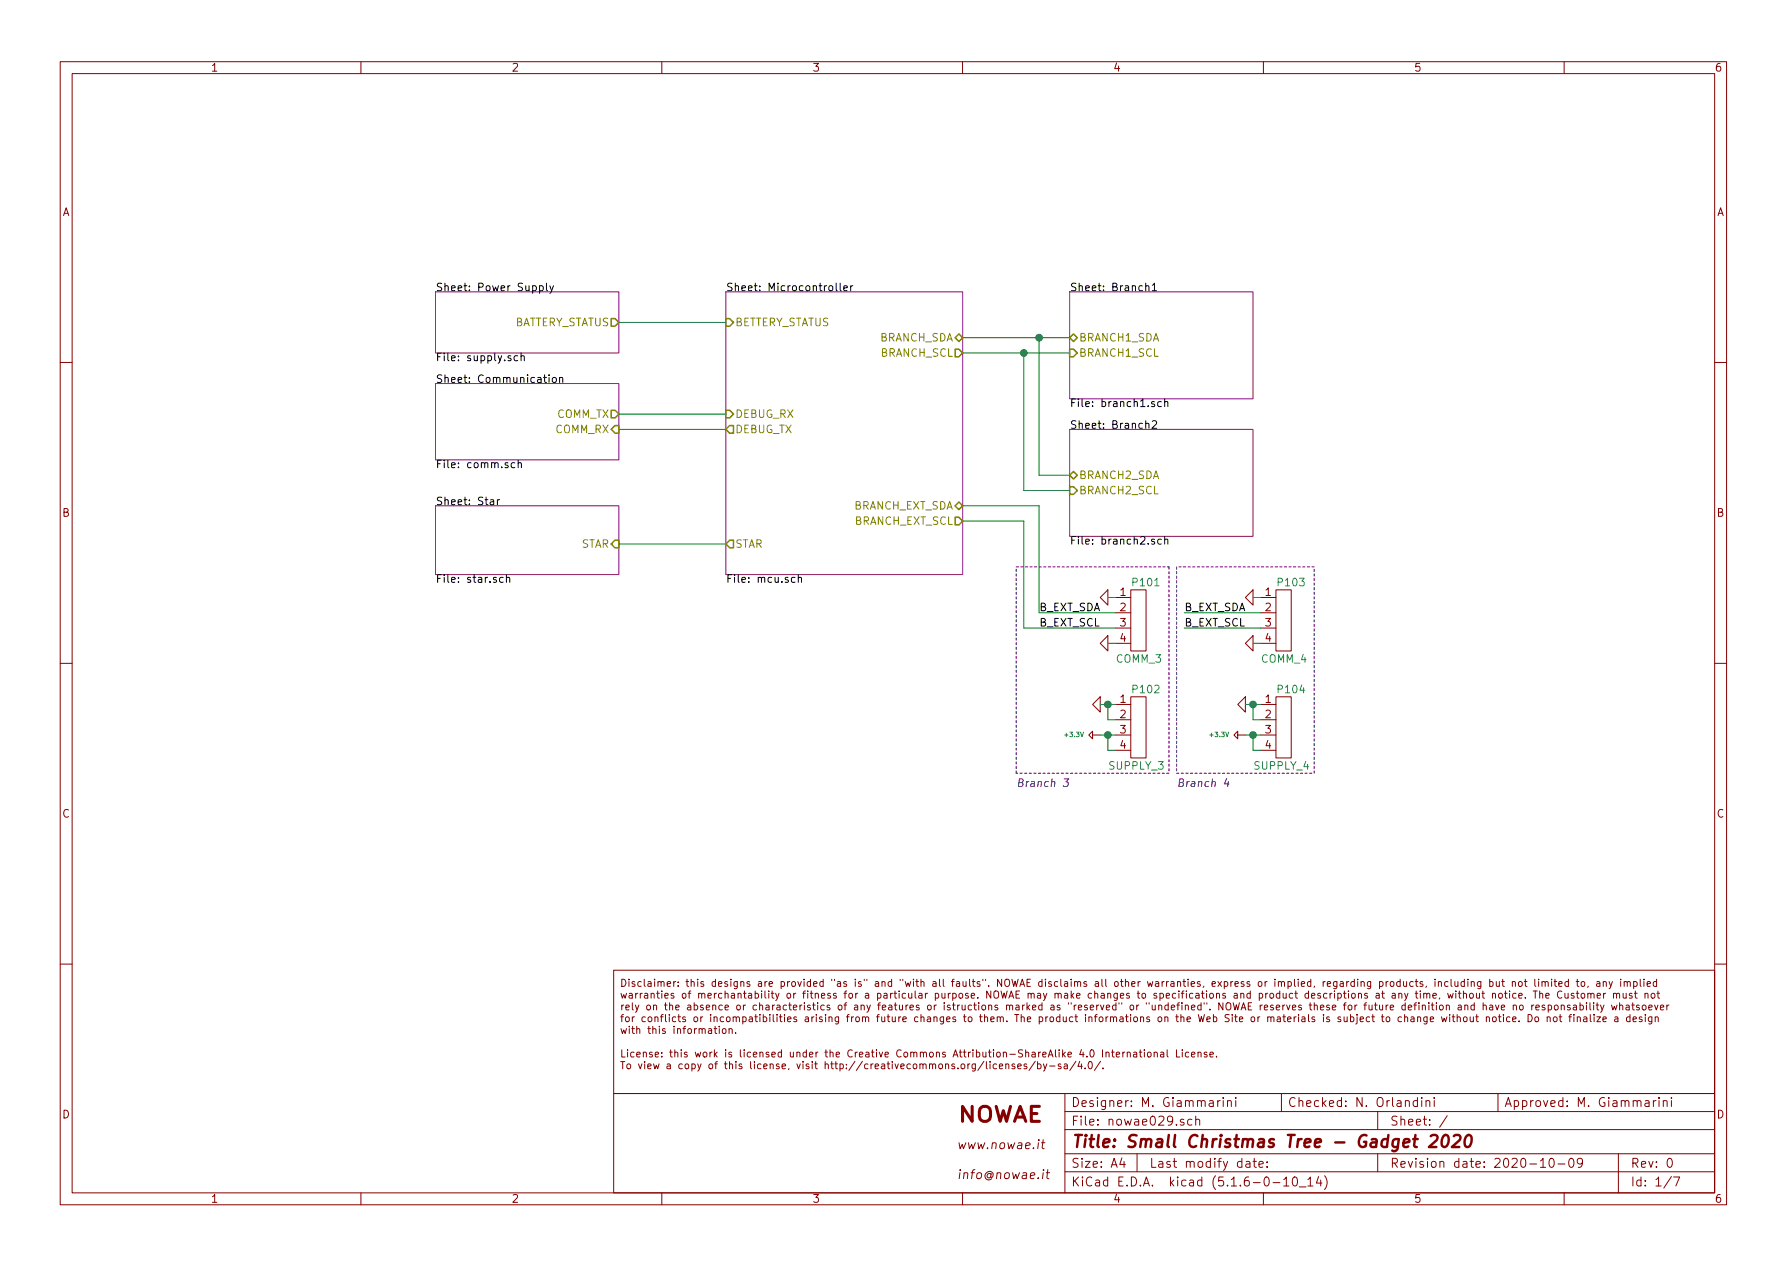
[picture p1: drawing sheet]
<svg xmlns="http://www.w3.org/2000/svg" width="297mm" height="210mm" viewBox="0 0 297 210" stroke-linecap="round" stroke-linejoin="round" font-family="sans-serif">
<defs><g id="words">
<text font-size="3.5" fill="#840000" x="159" y="186.5">NOWAE</text>
<text font-size="2.8" fill="#840000" x="178" y="190.7">Title: Small Christmas Tree - Gadget 2020</text>
<g font-size="2.1" fill="#840000">
<text x="178" y="184">Designer: M. Giammarini</text>
<text x="214" y="184">Checked: N. Orlandini</text>
<text x="250" y="184">Approved: M. Giammarini</text>
<text x="159" y="191">www.nowae.it</text>
<text x="178" y="187.1">File: nowae029.sch</text>
<text x="231" y="187.1">Sheet: /</text>
<text x="159" y="196">info@nowae.it</text>
<text x="178" y="197.2">KiCad E.D.A. kicad (5.1.6-0-10_14)</text>
<text x="178" y="194.1">Size: A4</text>
<text x="191" y="194.1">Last modify date:</text>
<text x="231" y="194.1">Revision date: 2020-10-09</text>
<text x="271" y="194.1">Rev: 0</text>
<text x="271" y="197.2">Id: 1/7</text>
</g>
<g font-size="1.8" fill="#840000">
<text x="35" y="11.9">1</text>
<text x="85" y="11.9">2</text>
<text x="135" y="11.9">3</text>
<text x="185" y="11.9">4</text>
<text x="235" y="11.9">5</text>
<text x="285" y="11.9">6</text>
<text x="10.4" y="35.9">A</text>
<text x="285.4" y="35.9">A</text>
<text x="10.4" y="85.9">B</text>
<text x="285.4" y="85.9">B</text>
<text x="186.2" y="99.1">1</text>
<text x="186.2" y="101.6">2</text>
<text x="210.3" y="99.1">1</text>
<text x="210.3" y="101.6">2</text>
<text x="186.2" y="104.1">3</text>
<text x="186.2" y="106.7">4</text>
<text x="210.3" y="104.1">3</text>
<text x="210.3" y="106.7">4</text>
<text x="186.2" y="116.8">1</text>
<text x="186.2" y="119.4">2</text>
<text x="210.3" y="116.8">1</text>
<text x="210.3" y="119.4">2</text>
<text x="186.2" y="121.9">3</text>
<text x="186.2" y="124.5">4</text>
<text x="210.3" y="121.9">3</text>
<text x="210.3" y="124.5">4</text>
<text x="10.4" y="135.9">C</text>
<text x="285.4" y="135.9">C</text>
<text x="10.4" y="185.9">D</text>
<text x="285.4" y="185.9">D</text>
<text x="35" y="199.9">1</text>
<text x="85" y="199.9">2</text>
<text x="135" y="199.9">3</text>
<text x="185" y="199.9">4</text>
<text x="235" y="199.9">5</text>
<text x="285" y="199.9">6</text>
</g>
<g font-size="1.8">
<text x="72.4" y="48.4">Sheet: Power Supply</text>
<text x="120.6" y="48.4">Sheet: Microcontroller</text>
<text x="177.8" y="48.4">Sheet: Branch1</text>
<text x="72.4" y="60">File: supply.sch</text>
<text x="72.4" y="63.6">Sheet: Communication</text>
<text x="177.8" y="67.7">File: branch1.sch</text>
<text x="177.8" y="71.3">Sheet: Branch2</text>
<text x="72.4" y="77.8">File: comm.sch</text>
<text x="72.4" y="84">Sheet: Star</text>
<text x="177.8" y="90.5">File: branch2.sch</text>
<text x="72.4" y="96.9">File: star.sch</text>
<text x="120.6" y="96.9">File: mcu.sch</text>
<text x="172.7" y="101.6">B_EXT_SDA</text>
<text x="196.8" y="101.6">B_EXT_SDA</text>
<text x="172.7" y="104.1">B_EXT_SCL</text>
<text x="196.8" y="104.1">B_EXT_SCL</text>
</g>
<g font-size="1.8" fill="#848400">
<text x="84.9" y="54.2">BATTERY_STATUS</text>
<text x="122.2" y="54.2">BETTERY_STATUS</text>
<text x="146.1" y="56.8">BRANCH_SDA</text>
<text x="146.3" y="59.3">BRANCH_SCL</text>
<text x="179.3" y="56.8">BRANCH1_SDA</text>
<text x="179.3" y="59.3">BRANCH1_SCL</text>
<text x="92.5" y="69.5">COMM_TX</text>
<text x="122.2" y="69.5">DEBUG_RX</text>
<text x="92.3" y="72">COMM_RX</text>
<text x="122.2" y="72">DEBUG_TX</text>
<text x="179.3" y="79.6">BRANCH2_SDA</text>
<text x="179.3" y="82.2">BRANCH2_SCL</text>
<text x="141.7" y="84.7">BRANCH_EXT_SDA</text>
<text x="141.9" y="87.2">BRANCH_EXT_SCL</text>
<text x="96.5" y="91.1">STAR</text>
<text x="122.2" y="91.1">STAR</text>
</g>
<g font-size="1.8" fill="#008484">
<text x="188.4" y="97.5">P101</text>
<text x="212.5" y="97.5">P103</text>
<text x="185.5" y="110.2">COMM_3</text>
<text x="209.7" y="110.2">COMM_4</text>
<text x="188.4" y="115.2">P102</text>
<text x="212.5" y="115.2">P104</text>
<text x="184.4" y="127.9">SUPPLY_3</text>
<text x="208.5" y="127.9">SUPPLY_4</text>
</g>
<g font-size="1.8" fill="#0000c2">
<text x="168.9" y="130.8">Branch 3</text>
<text x="195.6" y="130.8">Branch 4</text>
</g>
<g font-size="1.1" fill="#008484">
<text x="177.1" y="122.5">+3.3V</text>
<text x="201.2" y="122.5">+3.3V</text>
</g>
</g></defs>
<g fill="none" stroke="#840000" stroke-width=".17">
<path d="M10 10.3h277v189.9h-277zM12 12.2h273v186.1h-273zM60 10.3v1.9M110 10.3v1.9M160 10.3v1.9M210 10.3v1.9M260 10.3v1.9M10 60.2h2M285 60.2h2M184.1 98v2.6l-1.2-1.3zM185.4 99.3h2.6M188 98h2.5v10.2h-2.5z"/>
<path d="M208.3 98v2.6l-1.3-1.3zM209.5 99.3h2.6M212.1 98h2.5v10.2h-2.5zM10 110.3h2M182.9 115.8v2.6l-1.3-1.3zM184.1 105.7v2.5l-1.2-1.3zM185.4 117.1h2.6M185.4 119.6h2.6M185.4 101.8h2.6M185.4 104.4h2.6M185.4 106.9h2.6M188 115.8h2.5v10.2h-2.5z"/>
<path d="M207 115.8v2.6l-1.3-1.3zM208.3 105.7v2.5l-1.3-1.3zM209.5 117.1h2.6M209.5 119.6h2.6M209.5 101.8h2.6M209.5 104.4h2.6M209.5 106.9h2.6M212.1 115.8h2.5v10.2h-2.5zM285 110.3h2M181 122.2l.6-.7v1.3zM181.6 122.2h1.3M185.4 122.2h2.6"/>
<path d="M185.4 124.7h2.6M205.1 122.2l.6-.7v1.3zM205.7 122.2h1.3M209.5 122.2h2.6M209.5 124.7h2.6M10 160.2h2M102 161.3h183v20.5h-183zM103.2 169h.4M103.2 176.4h.7M103.2 165.1l.3 .8 .2-.6 .2 .6 .2-.8M103.2 171l.3 .8 .2-.6 .2 .6 .2-.8M103.4 162.8a.6 .6 0 0 1 .6 .6 .6 .6 0 0 1-.6 .6z"/>
<path d="M103.4 174.5v1.2h.5M103.4 167.1v.8M103.5 176.4v1.2M103.6 168.6l-.2 .2v1M103.7 167.1l-.3 .2M104 167.5l.6-.1-.1-.3h-.3l-.2 .1 .1 .6h.4M104 169.1l.2-.1 .3 .1 .1 .5-.1 .2h-.3l-.2-.2zM104.3 174.5v.1M104.3 176.9l.3-.1 .2 .3v.3l-.2 .2h-.3l-.1-.2v-.3zM104.3 174.9v.8M104.5 162.8v.1M104.5 163.1v.9"/>
<path d="M104.6 165.2h.5v.7M104.6 170.6v.1M104.6 171v.8M105 171h.5M105.1 165.4h-.4l-.2 .2 .2 .3h.4M105.1 166.7v1l.2 .2M105.1 169v.8M105.2 170.6v1l.3 .2M105.4 174.9h-.3l-.3 .2 .1 .5h.5M105.5 169l-.4 .2M105.5 163.2a.26 .26 0 0 0-.3-.1 .26 .26 0 0 0-.1 .3l.5 .3-.2 .3-.3-.1M105.6 167.1l.3 .8"/>
<path d="M105.7 165.1v.8M105.8 171.1l.2-.1h.3v.8M105.8 175.3l.6-.1-.2-.3h-.3l-.1 .6 .2 .2 .3-.1M105.8 170.6v1.2M106 165.1l-.3 .2M106.1 176.8l.3 .8 .3-.8M106.2 167.1l-.4 1-.2 .1M106.4 165.1v.8M106.6 163.2l-.4-.1-.2 .3 .1 .5h.5M106.8 165.1l-.4 .2M106.9 175l.2-.1h.3v.8M106.9 174.9v.8"/>
<path d="M107.1 162.8v1l.2 .2M107.2 165.2h.4l.1 .7M107.2 176.4v.1M107.2 176.8v.8M107.3 169.1l-.4-.1-.2 .2 .1 .6h.5M107.5 167.2l.4-.1 .2 .2-.1 .5-.3 .1-.2-.2zM107.7 165.4h-.4l-.2 .2 .2 .3h.4M107.7 177.2l.5-.1v-.2l-.4-.1-.1 .2v.6h.5M107.7 171h.4M107.7 163.2h.5v.8M107.8 169.1l.3-.1 .3 .2-.2 .6h-.3l-.1-.1zM107.8 170.6v1l.3 .2"/>
<path d="M108.2 163.4l-.5 .1v.2v.2h.5M108.2 165.2l.2-.1 .3 .1v.7M108.2 165.1v.8M108.4 174.9a.26 .26 0 0 0-.3 0 .26 .26 0 0 0-.2 .2l.6 .4-.2 .2-.4-.1M108.5 171.1l.2-.1h.3v.8M108.5 170.6v1.2M108.6 167.2l.1-.1a.27 .27 0 0 1 .4 .1v.7M108.6 176.8l.3 .8 .2-.5 .2 .5 .3-.8M108.6 167.1v.8M108.8 162.8v.1M108.8 163.1v.9M108.9 169.1a.27 .27 0 0 1 .5 .1v.6"/>
<path d="M108.9 169v.8M108.9 175.3l.6-.1-.2-.3h-.3l-.1 .6 .2 .2 .3-.1M109.1 165.1h.5M109.3 164.7v1l.3 .2M109.4 163.3v-.1a.27 .27 0 0 1 .5 .1v.7M109.4 163.1v.9M109.6 170.6v.1M109.6 171v.8M109.8 169h.4M109.9 163.3l.2-.2 .2 .1 .1 .8M110 164.7v.1M110 175.6v.1"/>
<path d="M110 174.9v.2M110 165.1v.8M110.2 168.6l-.3 .2v1M110.4 167.1h.5M110.5 165.5l.6-.1-.1-.2-.3-.1-.2 .2 .1 .6h.4M110.6 171a.26 .26 0 0 0-.3 0 .26 .26 0 0 0-.2 .2l.5 .3-.2 .3-.3-.1M110.6 166.7v1l.3 .2M110.6 168.6v1l.2 .2M110.9 163.5l.6-.1-.1-.2-.3-.1-.2 .2 .1 .6h.4M110.9 176.9l.4-.1 .1 .2v.6M111.3 168.6v.1M111.3 169v.8"/>
<path d="M111.3 167.2l.1-.1a.27 .27 0 0 1 .4 .1v.7M111.3 166.7v1.2M111.3 174.9h.5M111.4 177.1l-.4 .1-.2 .2 .2 .2h.4M111.5 174.5v1l.3 .2M112 165.2a.26 .26 0 0 0-.3-.1 .26 .26 0 0 0-.2 .2l.5 .4-.1 .2h-.4M112 163.1v.9M112 170.6v.1M112 171v.8M112.2 175l.1-.1h.3l.1 .8M112.2 174.5v1.2M112.3 163.1l-.3 .3"/>
<path d="M112.3 167.5l.6-.1-.2-.3h-.2l-.2 .1v.5l.2 .2 .3-.1M112.3 169.1l-.3-.1-.2 .2 .1 .6h.4M112.6 171.1l.4-.1 .1 .1v.7M112.6 171v.8M112.7 169h.4M112.7 163.8v.2M112.7 163.2v.1M112.8 168.6v1l.3 .2M113.2 174.5v.1M113.2 174.9v.8M113.4 176.9l-.3-.1-.3 .3 .2 .5h.4M113.5 165.2l.1-.1 .4 .1v.5l-.1 .2h-.4l-.1-.2z"/>
<path d="M113.5 171h.5M113.9 169.1l-.3-.1-.1 .2v.2l.4 .1v.3h-.4M113.9 177l.2-.2 .3 .2 .1 .4-.1 .2h-.4l-.1-.2zM114 170.6l-.3 .1v1.1M114 163.1h.5M114.2 162.8v1l.3 .2M114.2 174.9h-.3l-.2 .2 .1 .1 .4 .1v.3h-.5M114.3 167.1h.5v.8M114.4 171.1l.2-.1 .3 .1v.4l-.1 .2h-.4l-.1-.2zM114.4 165.1h.4M114.8 164.7l-.2 .2v1M114.8 167.4h-.4l-.2 .2 .2 .3 .4-.1"/>
<path d="M114.9 163.3v-.1a.27 .27 0 0 1 .5 .1v.7M114.9 162.8v1.2M115 176.9l.3-.1 .3 .3-.2 .5h-.4M115 176.8v1.2M115.4 167.1h.3l.3 .2-.2 .5h-.4M115.4 169.1l.3-.1 .3 .2-.2 .6h-.4l-.1-.2zM115.4 166.7v1.2M115.4 171v.8M115.6 174.9l.2 .8 .2-.6 .3 .6 .2-.8M115.8 171l-.4 .2M116 162.8v.1M116 163.1v.9"/>
<path d="M116 176.8l.3 .8M116.1 165.2l.2-.1 .3 .1v.7M116.1 165.1v.8M116.2 171.1l.3-.1 .2 .1v.7M116.2 171v.8M116.5 169v.8M116.5 176.8l-.4 1.1-.1 .1M116.6 165.3l.2-.2 .3 .1 .1 .7M116.7 171.1l.2-.1h.3v.8M116.8 169l-.3 .2M116.9 167.1h-.3l-.2 .1 .1 .2 .4 .1v.3h-.5M116.9 163.2l-.3-.1-.1 .2v.2l.4 .1v.3h-.4"/>
<path d="M116.9 175l.2-.1 .3 .1 .1 .5-.1 .1h-.4l-.1-.1zM117.4 167.5l.6-.1-.1-.3h-.3l-.2 .1v.6h.5M117.7 165.5l.5-.1v-.2l-.4-.1-.1 .2v.6h.5M117.8 171h.4l.1 .8M117.9 177l.2-.2 .3 .2 .1 .4-.1 .2h-.4l-.2-.2zM118 174.9v.8M118.1 168.6v.1M118.1 169v.8M118.3 171.3l-.5 .1-.1 .1 .1 .2h.5M118.4 174.9l-.4 .2M118.5 167.2v-.1a.27 .27 0 0 1 .5 .1v.7M118.5 167.1v.8"/>
<path d="M118.7 169.1a.27 .27 0 0 1 .5 .1v.6M118.7 169v.8M118.7 171h.5M118.7 165.1v.8M118.7 174.5v1.2M118.8 176.8h.5M118.9 170.6v1l.3 .2M118.9 175.2l.3 .5M118.9 163.2l-.3-.1-.2 .3 .1 .5h.4M118.9 162.8v1.2M119.1 165.1l-.4 .2M119.2 174.9l-.5 .4"/>
<path d="M119.3 176.4l-.3 .2v1M119.4 163.5l.6-.1-.2-.3-.3 .1-.1 .6 .2 .2 .3-.1M119.6 170.6v.1M119.6 171v.8M120 165.2l-.3-.1-.3 .2 .2 .6h.4M120.1 167.1h-.4l-.2 .2 .1 .5h.5M120.2 171h.2l.2 .1 .1 .4-.1 .2-.3 .1-.2-.2v-.4zM120.3 169.1l-.4-.1-.2 .2 .1 .6h.5M120.4 176.8h.5M120.5 165.2l.2-.1 .3 .1v.7M120.5 167.5l.6-.1-.1-.3h-.3l-.2 .1 .1 .6h.4M120.5 164.7v1.2"/>
<path d="M120.6 176.4v1.1l.3 .1M120.6 174.5v.1M120.6 174.9v.8M120.8 169.1l.2-.1 .3 .1 .1 .5-.1 .2h-.4l-.1-.2zM120.9 163.2l-.3-.1-.2 .2 .1 .2 .4 .1v.3h-.5M121.2 171.1l.2-.1h.2l.1 .8M121.2 171v.8M121.3 177l.1-.2 .3 .1 .1 .7M121.3 176.4v1.2M121.5 162.8v.1M121.5 163.1v.9M121.6 165.2h.4l.1 .7"/>
<path d="M121.6 174.9h-.3l-.2 .2 .1 .1 .4 .1v.3h-.5M121.9 169.1l.1-.1 .3 .1 .1 .7M121.9 169v.8M122.1 165.4l-.5 .1-.1 .1 .1 .3h.5M122.3 171.6v.2M122.3 176.4v.1M122.3 176.8v.8M122.4 169.2l.2-.2 .2 .1 .1 .7M122.5 167.2l.2-.1 .3 .1 .1 .4-.1 .2h-.4l-.1-.2zM122.6 163.1l-.1 1.1-.5 .1M122.6 163.2l-.4-.1-.2 .3 .1 .5h.5M122.7 165.2l.1-.1 .3 .1 .1 .7"/>
<path d="M122.7 165.1v.8M123.1 174.5v1l.1 .2M123.1 163.3l.4-.2 .1 .2v.7M123.1 163.1v.9M123.3 176.9l-.3-.1-.2 .2 .1 .2 .4 .1v.3h-.5M123.5 169.1l.3-.1 .2 .2-.1 .6h-.4M123.5 169v1.2M123.6 165.1h.4M123.6 167.1v.8M123.7 174.5v.1M123.7 174.9v.8M123.7 164.7v1l.3 .2"/>
<path d="M123.9 167.1l-.3 .2M124.4 165.2h.5v.7M124.6 169.1l.3-.1 .2 .2v.6M124.6 163.2a.26 .26 0 0 0-.3-.1 .26 .26 0 0 0-.1 .3l.5 .3-.2 .3-.3-.1M124.8 174.9h-.4l-.2 .2 .1 .5h.5M124.8 176.4v1.1l.1 .1M124.9 165.4l-.5 .1v.1v.3h.5M125.1 169.3l-.4 .1-.2 .1 .2 .3h.4M125.2 175.3l.6-.1v-.3h-.4l-.2 .2 .1 .5h.5M125.4 176.4v.1M125.4 176.8v.8M125.5 169h.4"/>
<path d="M125.5 165.2l.4-.1 .2 .2-.1 .6h-.5M125.5 164.7v1.2M125.6 168.6v1l.3 .2M125.8 167.1h-.4l-.2 .2 .1 .5h.5M126.1 163.2h.4l.1 .8M126.3 167.2l.1-.1h.3l.1 .8M126.3 166.7v1.2M126.3 168.6v.1M126.3 175l.1-.1a.27 .27 0 0 1 .4 .2v.6M126.3 169v.8M126.3 174.9v.8M126.5 176.9l-.4-.1-.2 .3 .1 .5h.5"/>
<path d="M126.6 163.4l-.4 .1-.2 .2 .2 .3 .4-.1M126.6 164.7v.1M126.6 165.1v.8M126.9 169.1l.3-.1 .3 .2-.2 .6h-.4M126.9 168.6v1.2M126.9 177.2l.6-.1v-.2l-.4-.1-.2 .2 .1 .6h.5M127.2 164.7v1l.1 .2M127.2 163.1v.9M127.3 167.1h.5v.8M127.5 163.1l-.3 .3M127.8 164.7v.1M127.8 174.9h-.3l-.2 .2 .1 .1 .4 .1v.3h-.5"/>
<path d="M127.8 165.1v.8M127.8 163.5l.6-.1-.2-.3h-.2l-.2 .2v.5l.2 .2 .3-.1M127.8 167.4l-.5 .1v.1v.2h.5M128 168.6v.1M128 169v.8M128 177l.1-.1a.27 .27 0 0 1 .4 .1v.6M128 176.8v.8M128.2 165.1h.5M128.3 175.3l.6-.1-.2-.3h-.4v.6l.2 .2 .3-.1M128.3 164.7v1l.4 .2M128.4 167.1v.8M128.5 168.6v1l.2 .2"/>
<path d="M128.8 167.1l-.4 .2M128.9 165.1l.3 .8M129.2 167.1h.4l.1 .8M129.2 168.6v.1M129.2 169v.8M129.5 165.1l-.4 1.1-.2 .1M129.5 176.9l-.3-.1-.2 .2 .1 .2 .4 .1v.3h-.5M129.5 169h.5M129.7 167.4h-.4l-.2 .2 .2 .3 .4-.1M129.7 168.6v1l.3 .2M129.8 163.2l.4-.1 .2 .3-.1 .5h-.5M129.8 163.1v1.2"/>
<path d="M129.9 174.9h-.4l-.2 .2 .1 .5h.5M129.9 174.5v1.2M130 177.2l.6-.1-.1-.2-.3-.1-.2 .2 .1 .6h.4M130.4 168.6v.1M130.4 169v.8M130.7 167.1h-.3l-.2 .2 .1 .5h.4M130.9 165.2l.1-.1 .4 .1v.5l-.1 .2h-.4l-.1-.2zM130.9 169.4l.6-.1-.2-.3-.3 .1-.1 .5 .2 .2h.3M130.9 163.1v.9M131.1 167.1h.4M131.1 177.6l-.1 .2M131.3 163.1l-.4 .3"/>
<path d="M131.3 166.7v1l.2 .2M131.4 174.9v.7l.3 .1 .2-.1M131.6 163.3l.4-.2 .2 .3-.1 .5-.3 .1-.2-.2zM131.9 167.5l.6-.1-.2-.3h-.4v.6l.2 .2 .3-.1M131.9 174.9v.8M131.9 165.1v.8M132.3 165.1l-.4 .2M132.4 169.1l-.3-.1-.2 .2 .1 .2 .4 .1v.3h-.5M132.5 175l.1-.1h.3l.1 .8M132.5 176.8l.2 .8 .3-.8M132.5 174.9v.8M132.6 163.1l.3 .9 .3-.9"/>
<path d="M133 167.1v.8M133.3 167.1l-.3 .2M133.4 165.1h.5M133.5 176.4v.1M133.5 176.8v.8M133.7 162.8v.1M133.7 163.1v.9M133.7 166.7v.1M133.7 167.1v.8M133.9 164.7l-.3 .2v1M133.9 169.1l.3-.1 .2 .2v.6M134 174.9h-.3l-.2 .2 .1 .5h.4"/>
<path d="M134 174.5v1.2M134.3 164.7v.1M134.3 165.1v.8M134.4 169.3l-.4 .1-.2 .1 .2 .3h.4M134.4 176.9a.26 .26 0 0 0-.2-.1 .26 .26 0 0 0-.2 .3l.5 .3-.2 .2h-.3M134.5 175.3l.6-.1v-.3h-.4l-.2 .2 .1 .5h.5M134.7 167.1a.26 .26 0 0 0-.3 0 .26 .26 0 0 0-.2 .2l.5 .3-.2 .3-.3-.1M134.7 165.1h.4M134.7 163.2l-.3-.1-.2 .3 .1 .5h.4M134.7 162.8v1.2M134.8 164.7v1l.3 .2M135 169v.8"/>
<path d="M135 176.4v.1M135 176.8v.8M135.1 167.1h.4M135.2 163.5l.6-.1-.2-.3h-.2l-.2 .2v.5l.2 .2 .3-.1M135.2 166.7v1l.3 .2M135.3 169l-.3 .2M135.4 176.8h.5M135.5 165.2l.2-.1 .3 .1v.7M135.5 165.1v.8M135.6 176.4v1.1l.3 .1M135.6 174.9v.8M135.7 168.6v.1"/>
<path d="M135.7 169v.8M135.9 166.7v.1M135.9 167.1v.8M136 174.9l-.4 .2M136.6 165.5l.5-.1v-.2l-.4-.1-.1 .2v.6h.5M136.7 169.1l-.3-.1-.2 .2 .1 .2 .4 .1v.3h-.5M136.8 163.2l-.3-.1-.2 .3 .1 .5h.4M136.8 162.8v1.2M137 167.1h-.3l-.3 .2 .2 .5h.4M137.1 174.9h.5M137.2 177l.1-.2 .3 .1 .1 .7M137.2 176.4v1.2"/>
<path d="M137.2 168.6v.1M137.2 169v.8M137.3 174.5v1l.3 .2M137.8 169.1a.27 .27 0 0 1 .5 .1v.6M137.8 169v.8M137.9 167.1h-.3l-.1 .1v.2l.4 .1v.3h-.4M138 175l.1-.1h.3l.1 .8M138 174.5v1.2M138 165.2a.26 .26 0 0 0-.3-.1 .26 .26 0 0 0-.1 .2l.5 .4-.2 .2h-.3M138.1 176.8h.4M138.3 176.4v1.1l.2 .1M138.3 162.8v.2"/>
<path d="M138.7 162.8v.2M138.8 176.8h.4M138.9 176.4v1.1l.3 .1M139 165.2l-.3-.1-.2 .2 .1 .1 .4 .2v.3h-.5M139 175.3l.5-.1-.1-.3h-.4v.6l.2 .2 .3-.1M139.2 163.2h.5v.8M139.4 167.2l.1-.1 .4 .1 .1 .4-.1 .2h-.5l-.1-.2zM139.4 169v1l-.2 .2-.3-.1M139.4 169.1l-.4-.1-.2 .2 .1 .6h.5M139.6 176.9l.4-.1 .2 .3-.1 .5h-.5M139.6 176.8v1.2M139.7 163.4l-.4 .1-.1 .2 .1 .3 .4-.1"/>
<path d="M140.3 165.1h.4M140.3 167.1h.4M140.7 163.2l-.3-.1-.2 .2 .1 .2 .4 .1v.3h-.5M140.7 177.5v.1M140.7 176.9v.1M140.7 169h.4M140.7 164.7l-.2 .2v1M140.7 166.7l-.2 .1v1.1M141.1 165.2l.2-.1 .4 .1v.5l-.1 .2h-.4l-.1-.2zM141.1 168.6l-.2 .2v1M141.6 169v.8M141.7 174.6a.57 .57 0 0 0-.8 .4 .57 .57 0 0 0 .5 .7l.3-.1"/>
<path d="M141.9 169l-.3 .2M142.1 167.1h.4l.1 .8M142.1 176.4l-1 1.5M142.2 162.8v.1M142.2 163.1v.9M142.2 174.9v.8M142.2 165.1v.8M142.3 169.1l.2-.1 .3 .1v.5l-.1 .2h-.4l-.1-.2zM142.5 174.9l-.3 .2M142.6 165.1l-.4 .2M142.6 167.4h-.4l-.2 .2 .2 .3 .4-.1M142.8 175.3l.6-.1-.1-.3h-.4l-.1 .6 .2 .2 .4-.1"/>
<path d="M143.1 163.2l-.3-.1-.1 .2v.2l.4 .1v.3h-.4M143.1 167.2l.2-.1h.3l.1 .8M143.1 167.1v.8M143.4 169.1l.1-.1 .3 .1 .1 .7M143.4 169v.8M143.4 176.4l-1.1 1.5M143.7 162.8v.2M143.9 165.2l.3-.1 .2 .2v.6M143.9 169.2l.1-.2 .3 .1 .1 .7M143.9 174.9h.5v.8M144.1 162.8v.2M144.1 167.1l.3 .8"/>
<path d="M144.3 176.9l-.4-.1-.2 .3 .1 .5h.5M144.4 165.4h-.4l-.2 .2 .2 .3h.4M144.4 175.2h-.4l-.1 .2 .1 .3 .4-.1M144.7 167.1l-.4 1-.2 .1M144.8 176.8v.8M144.9 174.9h.4M145 174.5v1l.3 .2M145.1 176.8l-.3 .3M145.5 177.2l.5-.1-.1-.3-.4 .1v.6l.1 .1h.4M145.5 163.2l.4-.1 .1 .2v.7M145.7 174.5v.1M145.7 169h.5"/>
<path d="M145.7 174.9v.8M145.9 165.2l.3-.1 .2 .2-.1 .6h-.4M145.9 165.1v1.2M145.9 167.1h.4M146 163.4l-.4 .1-.1 .2 .1 .3 .4-.1M146.2 168.6l-.3 .2v1M146.2 174.9l.2 .8 .3-.8M146.3 166.7l-.3 .1v1.1M146.6 169v.8h.3l.2-.1M146.6 176.9h.4l.1 .7M146.6 163.3l.1-.1a.27 .27 0 0 1 .4 .1v.7M146.6 163.1v.9"/>
<path d="M146.7 167.5l.5-.1-.1-.3h-.4v.6l.1 .2 .4-.1M146.9 165.2h.5v.7M147.1 177.1l-.4 .1-.2 .2 .2 .2h.4M147.1 169v.8M147.1 175.3l.6-.1-.2-.3h-.3l-.1 .6 .2 .2 .3-.1M147.4 165.4l-.5 .1v.1v.3h.5M147.4 169h.5M147.4 176.8h.5M147.6 168.6v1l.3 .2M147.6 176.4v1.1l.3 .1M147.8 167.1h.4l.1 .8M148 165.1v.8"/>
<path d="M148.2 163.2l-.3-.1-.3 .3 .2 .5h.4M148.2 162.8v1.2M148.3 167.4h-.4l-.2 .2 .2 .3 .4-.1M148.3 169l.1 .8h.2l.2-.1M148.3 176.4v.1M148.3 176.8v.8M148.4 165.1l-.4 .2M148.6 165.1h.4M148.6 167.1h.5M148.8 164.7v1l.2 .2M148.8 176.8l.2 .8 .3-.8M148.8 166.7v1l.3 .2"/>
<path d="M148.8 169v.8M149.4 169v.8M149.5 164.7v.1M149.5 165.1v.8M149.5 167.1l.1 .7 .2 .1 .2-.2M149.6 162.8v.2M149.7 169l-.3 .2M149.7 177.2l.6-.1-.2-.3-.3 .1-.1 .6 .2 .1h.3M149.8 174.6a.57 .57 0 0 0-.8 .4 .57 .57 0 0 0 .6 .7l.2-.1M150 167.1v.8M150.1 169.4l.5-.1v-.2l-.4-.1-.1 .2v.6h.5M150.1 162.8v.2"/>
<path d="M150.3 175l.2-.1 .3 .1 .1 .5-.2 .1-.2 .1-.2-.1zM150.5 163.1l.2 .9 .2-.6 .3 .6 .2-.9M150.5 165.2l-.3-.1-.2 .2 .1 .6h.4M150.6 167.1v.8M150.9 167.1l-.3 .2M151 165.1l.1 .8h.3l.2-.1M151.3 167.5l.5-.1v-.3h-.4l-.1 .1v.6h.5M151.3 176.9l-.3-.1-.3 .3 .2 .5h.4M151.4 175v-.1a.27 .27 0 0 1 .5 .2v.6M151.4 174.9v.8M151.6 165.1v.8M151.8 162.8v.1"/>
<path d="M151.8 177l.2-.2 .3 .2 .1 .4-.1 .2h-.4l-.1-.2zM151.8 163.1v.9M151.9 175.1a.27 .27 0 0 1 .2-.2 .27 .27 0 0 1 .3 .2v.6M152.1 164.7v1l.2 .2M152.2 163.1h.5M152.4 162.8v1l.3 .2M152.6 169.1l-.4-.1-.2 .2 .1 .6h.5M152.8 165.2h.4l.1 .7M152.8 167.1h-.3l-.2 .1v.2l.5 .1v.3h-.5M152.9 177l.2-.2 .3 .1v.7M152.9 176.8v.8M153 175l.3-.1 .2 .2v.6"/>
<path d="M153 174.9v.8M153.1 163.3v-.1a.27 .27 0 0 1 .5 .1v.7M153.1 169.1a.27 .27 0 0 1 .5 .1v.6M153.1 162.8v1.2M153.1 168.6v1.2M153.3 165.4h-.4l-.2 .2 .2 .3h.4M153.4 177l.2-.2 .3 .1v.7M153.5 175.1l.1-.2h.3l.1 .8M153.8 165.1v.8M154.2 165.1l-.4 .2M154.2 169.1l.3-.1 .2 .2v.6M154.2 167.2l.2-.1 .3 .1 .1 .4-.1 .2h-.4l-.1-.2z"/>
<path d="M154.5 177l.1-.1a.27 .27 0 0 1 .4 .1v.6M154.5 176.8v.8M154.6 175l.3-.1 .2 .2-.1 .5h-.4l-.1-.1zM154.7 169.3l-.4 .1-.2 .1 .2 .3h.4M155 177l.2-.2 .3 .1v.7M155.1 163.2l.3-.1 .2 .2v.7M155.2 169.1l.2-.1 .3 .1 .1 .7M155.2 169v.8M155.3 167.1v.8M155.5 165.2l.3-.1 .2 .2-.1 .6h-.4M155.5 165.1v1.2M155.6 163.4l-.4 .1-.2 .2 .2 .3 .4-.1"/>
<path d="M155.7 167.1l-.4 .2M155.7 175l.1-.1h.3l.1 .8M155.7 174.9v.8M156.1 177l.2-.2 .3 .2 .1 .4-.1 .2h-.4l-.2-.2zM156.2 162.8v1l.1 .2M156.6 165.1v.8h.3l.2-.1M156.8 162.8v1l.1 .2M156.8 169v1.1h-.5M156.8 169.1l-.3-.1-.2 .2 .1 .6h.4M156.9 166.7v.1M156.9 167.1v.8M157.1 165.1v.8"/>
<path d="M157.1 174.9a.26 .26 0 0 0-.3 0 .26 .26 0 0 0-.1 .2l.5 .4-.2 .2-.3-.1M157.2 177l.2-.2 .2 .1 .1 .7M157.2 176.8v.8M157.4 169.4l.5-.1-.1-.3-.4 .1v.5l.1 .2h.4M157.6 165.1v.8M157.9 167.1h-.3l-.1 .1v.2l.4 .1v.3h-.4M158 165.1l-.4 .2M158.1 163.1h.5M158.3 167.1h.5M158.4 165.2l.3-.1 .3 .2-.2 .6h-.4M158.4 165.1v1.2M158.4 175.7l.4-1.2 .4 1.2"/>
<path d="M158.5 166.7v1l.3 .2M158.5 175.3h.6M158.6 162.8l-.3 .1v1.1M158.6 176.9l-.2-.1-.2 .2 .1 .2 .3 .1v.3h-.4M158.8 169.1l-.3-.1-.1 .2v.2l.4 .1v.3h-.4M159 163.2h.5v.8M159.2 167.1v.8M159.2 177.5v.1M159.5 174.9h.4M159.5 163.4l-.4 .1-.1 .2 .1 .3 .4-.1M159.5 165.2l.3-.1 .2 .1v.5l-.1 .2h-.3l-.2-.2v-.4zM159.5 167.1l-.3 .2"/>
<path d="M159.6 174.5v1l.3 .2M159.8 177l.3-.2 .3 .3-.2 .5h-.4l-.1-.2zM159.9 167.1l.1 .7 .2 .1 .2-.2M160.1 163.1v.8l.3 .1 .2-.2M160.1 169h.5M160.1 174.9h.5M160.3 168.6v1l.3 .2M160.3 174.5v1l.3 .2M160.4 167.1v.8M160.6 163.1v.9M160.9 176.8v.8M160.9 165.2a.26 .26 0 0 0-.2-.1 .26 .26 0 0 0-.2 .2l.5 .4-.2 .2h-.3"/>
<path d="M161 169.1l.3-.1 .3 .2-.2 .6h-.4l-.1-.2zM161 174.9v.8M161.2 162.8v1l.1 .2M161.2 176.8l-.3 .3M161.3 174.9l-.3 .2M161.4 165.5l.6-.1-.2-.3-.3 .1-.1 .5 .2 .2h.4M161.5 167.1h-.3l-.3 .2 .1 .5h.5M161.6 163.1h.5M161.7 174.5v.1M161.7 174.9v.8M161.8 162.8v1l.3 .2M161.8 167.1h.5"/>
<path d="M162 166.7v1l.3 .2M162.1 176.8v1.1l-.5 .1M162.1 176.9l-.3-.1-.2 .3 .1 .5h.4M162.3 174.9h.3l.3 .2-.1 .5h-.5M162.3 174.5v1.2M162.5 165.8v.1M162.7 166.7v.1M162.7 167.1v.8M162.8 169h.5M162.9 163.2l-.3-.1-.2 .2 .1 .2 .4 .1v.3h-.5M163 168.6v1l.3 .2M163.3 167.2l.1-.1 .4 .1v.4l-.1 .2h-.4l-.1-.2z"/>
<path d="M163.4 174.9v.7l.3 .1 .2-.1M163.4 162.8v.2M163.6 176.4l-1.1 1.5M163.7 169.1l.1-.1 .3 .1 .1 .7M163.7 168.6v1.2M163.8 162.8v.2M163.9 174.9v.8M164 176.4v1.1l.1 .1M164.3 174.9h.4M164.3 163.8v.2M164.3 167.2l.2-.1h.3v.8M164.3 167.1v.8"/>
<path d="M164.5 174.5v1l.2 .2M164.6 176.4v.1M164.6 176.8v.8M164.7 164.7v1.2l-.7-1.2v1.2M164.7 169.4l.6-.1-.1-.2-.4-.1-.1 .2v.6h.5M165.2 174.5v.1M165.2 174.9v.8M165.3 164.9l.2-.2a.4 .4 0 0 1 .5 .4v.4a.4 .4 0 0 1-.3 .4 .4 .4 0 0 1-.4-.2zM165.7 176.9l-.4-.1-.2 .3 .1 .5h.5M165.7 175l.2-.1 .3 .1 .1 .5-.1 .1h-.4l-.1-.1zM165.8 169.1l.1-.1 .3 .1 .1 .7M165.8 169v.8"/>
<path d="M165.8 167.1h-.3l-.1 .1v.2l.4 .1v.3h-.4M166.1 177.2l.6-.1-.1-.2-.3-.1-.2 .2 .1 .6h.4M166.3 169.2l.1-.2 .3 .1 .1 .7M166.4 164.7l.3 1.2 .2-.9 .2 .9 .3-1.2M166.5 162.8v1.2l-.7-1.2v1.2M166.8 175l.2-.1h.2l.1 .8M166.8 174.9v.8M167.1 162.9l.2-.1h.3a.77 .77 0 0 1-.1 1.2l-.3-.1a.9 .9 0 0 1-.1-1zM167.2 177l.2-.2 .2 .1 .1 .7M167.2 176.8v.8M167.3 167.2l.3-.1 .2 .1v.7M167.3 167.1v.8"/>
<path d="M167.4 169.7v.1M167.7 165.9l.4-1.2 .4 1.2M167.8 167.2l.2-.1h.3v.8M167.8 165.6h.6M167.9 175.2h.9M168.2 162.8l.3 1.2 .2-.9 .2 .9 .3-1.2M168.7 176.9l-.3-.1-.2 .2 .1 .2 .4 .1v.3h-.5M168.7 168.6h.6M168.9 167.1h.4l.1 .8M168.9 165.3h.4M169 168.6v1.2M169.2 177.2l.5-.1v-.2l-.4-.1-.1 .2v.6h.5"/>
<path d="M169.4 167.4l-.5 .1-.1 .1 .1 .2h.5M169.5 164.7h-.6v1.2h.6M169.5 164l.4-1.2 .4 1.2M169.6 163.6h.6M169.7 169.1h.1a.27 .27 0 0 1 .5 .1v.6M169.7 168.6v1.2M170 174.5h-.5l-.2 .1v.3l.6 .3 .1 .3-.3 .2-.4-.1M170 167.1v.8M170.3 167.1l-.3 .2M170.5 175v-.1a.27 .27 0 0 1 .5 .2v.6M170.5 174.5v1.2M170.7 176.9l-.3-.1-.2 .2 .1 .2 .4 .1v.3h-.5"/>
<path d="M170.7 163.3h.4M170.7 166.7v1.2M170.8 169.4l.5-.1-.1-.3-.4 .1v.5l.1 .2h.4M170.8 167.4l.4 .5M170.9 165.2l.3-.1 .2 .2v.6M170.9 165.1v.8M171.2 167.1l-.5 .4M171.3 162.8h-.6v1.2h.6M171.4 165.3l.2-.2 .3 .1v.7M171.6 174.9h.3l.2 .2v.6M171.6 167.5l.6-.1-.1-.3h-.3l-.2 .1 .1 .6h.4M172.1 175.2h-.4l-.2 .2 .2 .3 .4-.1"/>
<path d="M172.1 176.4l-1.1 1.5M172.5 165.2h.4l.1 .7M172.5 176.9l.3-.1 .3 .3-.2 .5h-.4M172.5 176.4v1.2M172.6 174.9v.8M172.7 169.1l.4-.1 .2 .2-.1 .6h-.5M172.7 169v1.2M173 165.4l-.5 .1-.1 .1 .1 .3h.5M173 174.9l-.4 .2M173.2 163.2l-.3-.1-.3 .3 .1 .5h.5M173.2 167.1h-.3l-.3 .2 .1 .5h.5M173.2 162.8v1.2"/>
<path d="M173.2 166.7v1.2M173.3 175.3l.6-.1-.1-.3h-.3l-.2 .2 .1 .5h.4M173.4 165.1l.3 .8M173.4 176.8l.3 .8M173.8 162.8v.1M173.8 163.1v.9M173.8 169v.8M174 165.1l-.4 1.1-.2 .1M174 176.8l-.4 1.1-.2 .1M174.2 169l-.4 .2M174.2 175.7l.4-1.2 .4 1.2M174.3 175.3h.6"/>
<path d="M174.5 177.2h.9M174.6 169.1l.2-.1 .3 .1v.5l-.1 .2h-.4l-.1-.2zM174.7 167.1h.3l.2 .1v.7M174.8 163.2a.26 .26 0 0 0-.3-.1 .26 .26 0 0 0-.2 .3l.5 .3-.2 .3-.3-.1M175.2 167.4h-.4l-.2 .2 .2 .3 .4-.1M175.4 165.2l.1-.1 .3 .1 .1 .7M175.4 165.1v.8M175.4 174.5v1l.2 .2M175.8 163.2l-.3-.1-.2 .3 .1 .5h.4M175.9 165.3l.1-.2 .3 .1 .1 .7M176 174.5v.1M176 174.9v.8"/>
<path d="M176.2 167.1a.26 .26 0 0 0-.3 0 .26 .26 0 0 0-.2 .2l.5 .3-.2 .3-.3-.1M176.2 169.1l-.4-.1-.2 .2 .1 .6h.5M176.2 168.6v1.2M176.3 162.8v1l.2 .2M176.3 176.9l-.3-.1-.1 .2v.2l.4 .1v.3h-.4M176.6 174.5v1.2M176.7 169l.1 .8h.3l.1-.1M176.7 175.2l.4 .5M176.9 176.9h.5v.7M177 163.2h.4l.1 .8M177 165.2h.4l.1 .7M177.1 174.9l-.5 .4"/>
<path d="M177.2 169v.8M177.4 177.1l-.4 .1-.1 .2 .1 .2h.4M177.5 163.4l-.5 .1-.1 .2 .1 .2h.5M177.5 165.4l-.5 .1-.1 .1 .1 .3h.5M177.5 175.3l.6-.1v-.3h-.4l-.2 .2 .1 .5h.5M177.6 166.7v.2M178.1 162.8v.1M178.1 163.1v.9M178.1 164.7v1.2M178.1 166.7v.2M178.2 165.4l.3 .5M178.3 169.1l-.3-.1-.3 .2 .2 .6h.4"/>
<path d="M178.5 165.1l-.4 .5M178.6 167.1v.8M178.6 163.3l.1-.1a.27 .27 0 0 1 .4 .1v.7M178.6 163.1v.9M178.7 169h.4M178.8 168.6v1l.3 .2M178.8 176.4l-1 1.5M178.9 167.1l-.3 .2M178.9 165.5l.6-.1v-.2l-.4-.1-.2 .2 .1 .6h.5M179.1 163.3l.2-.2 .3 .1v.8M179.2 167.5l.6-.1v-.3h-.4l-.2 .1 .1 .6h.5M179.5 176.4l-.3 .8h.7"/>
<path d="M179.8 174.4l-.3 .9h.7M179.8 176.8v.8M180 174.9v.8M180.4 177.5v.1M180.4 168.6v.1M180.4 169v.8M180.6 163.2l-.3-.1-.2 .2 .1 .2 .4 .1v.3h-.5M180.7 175.6v.1M180.7 167.1a.26 .26 0 0 0-.3 0 .26 .26 0 0 0-.1 .2l.5 .3-.2 .3-.3-.1M181 169.1h.1a.27 .27 0 0 1 .4 .1v.6M181 176.5l.2-.1a.66 .66 0 0 1 .2 1.2h-.1a.66 .66 0 0 1-.3-1.1zM181 169v.8"/>
<path d="M181.2 167.5l.6-.1-.2-.3h-.3l-.1 .6 .2 .2 .3-.1M181.3 174.6l.2-.1a.63 .63 0 0 1 .4 .6 .63 .63 0 0 1-.4 .6l-.2-.1-.1-.4zM181.5 165.2l-.4-.1-.2 .2 .1 .6h.5M181.9 169h.5M182 165.2a.27 .27 0 0 1 .5 .1v.6M182 164.7v1.2M182.1 163.2l.3-.1 .2 .2v.7M182.3 167.1v.8M182.4 168.6l-.3 .2v1M182.6 163.4l-.4 .1-.2 .2 .2 .3 .4-.1M182.7 167.1l-.4 .2M182.8 169.1l.3-.1 .2 .2-.1 .6h-.3l-.1-.1z"/>
<path d="M182.9 167.1l.3 .8 .3-.8M182.9 176.4l-1 1.5M183.1 165.2l.3-.1 .2 .2v.6M183.2 162.8v1l.1 .2M183.3 174.5v1.2M183.3 177.5v.1M183.6 165.4h-.4l-.2 .2 .2 .3h.4M183.8 162.8v1l.1 .2M183.8 175l.1-.1a.27 .27 0 0 1 .5 .2v.6M183.8 169v.8M183.8 174.9v.8M183.9 167.5l.6-.1-.2-.3h-.4v.6l.2 .2 .3-.1"/>
<path d="M184.1 165.2h.1a.27 .27 0 0 1 .4 .1v.6M184.1 165.1v.8M184.2 169l-.4 .2M184.6 169.1a.27 .27 0 0 1 .5 .1v.6M184.6 169v.8M184.8 174.9h.4M184.9 174.5v1l.3 .2M185.1 169.2l.2-.2 .2 .1 .1 .7M185.3 163.3l.2-.2 .3 .2 .1 .4-.1 .2h-.4l-.1-.2zM185.5 167.1h-.4l-.2 .2 .1 .5h.5M185.5 166.7v1.2M185.5 175.3l.6-.1-.1-.3h-.4l-.1 .6 .2 .2 .4-.1"/>
<path d="M185.7 165.1v1l-.2 .2-.3-.1M185.7 165.2l-.3-.1-.3 .2 .2 .6h.4M186 166.7v.2M186.2 169.1h.4l.1 .7M186.2 165.5l.6-.1-.2-.3-.3 .1-.1 .5 .2 .2h.3M186.2 163.1h.5M186.4 162.8v1l.3 .2M186.5 166.7v.2M186.6 174.9v.8M186.7 169.3l-.4 .1-.2 .1 .2 .3h.4M187 174.9l-.4 .2M187.1 163.3l.1-.2 .3 .1 .1 .8"/>
<path d="M187.1 162.8v1.2M187.1 169h.4M187.2 168.6v1l.3 .2M187.4 175l.1-.1h.3l.1 .8M187.4 174.9v.8M187.7 165.2l-.3-.1-.2 .2 .1 .1 .4 .2v.3h-.5M187.9 167.2l.1-.1 .4 .1v.4l-.1 .2h-.4l-.1-.2zM187.9 168.6v.1M187.9 169v.8M188.1 163.5l.6-.1-.1-.2-.3-.1-.2 .2 .1 .6h.4M188.4 174.9h.5l.1 .8M188.5 169.1l.2-.1 .3 .1 .1 .5-.1 .2h-.3l-.2-.1z"/>
<path d="M189 175.2l-.6 .1v.1v.2h.6M189 167.1v.8M189 165.1h.5M189.2 164.7v1l.3 .2M189.2 163.1v.9M189.3 167.1l-.3 .2M189.4 174.9h.4M189.5 163.1l-.3 .3M189.5 174.5v1l.3 .2M189.6 169.1a.27 .27 0 0 1 .5 .1v.6M189.6 169v.8M189.9 165.2l.3-.1 .2 .1v.5l-.1 .2h-.3l-.1-.1-.1-.5z"/>
<path d="M190.2 174.5v.1M190.2 174.9v.8M190.6 166.7v.2M190.7 163.1l.3 .9 .2-.6 .2 .6 .2-.9M190.8 175l.2-.1 .3 .1v.5l-.1 .1h-.4l-.1-.1zM191 166.7v.2M191.1 169.1l-.3-.1-.2 .2 .1 .2 .4 .1v.3h-.5M191.5 167.1l.1 .7 .2 .1 .2-.2M191.8 175l.2-.1h.3l.1 .8M191.8 174.9v.8M192 167.1v.8M192.1 163.2l.3-.1 .2 .2v.7"/>
<path d="M192.3 165.2l-.3-.1-.2 .2v.1l.5 .2v.3h-.5M192.5 169.1l.4-.1 .2 .2-.1 .6h-.3l-.2-.1zM192.6 163.4l-.4 .1-.2 .2 .2 .3 .4-.1M192.6 167.2l.3-.1 .2 .1v.7M192.6 167.1v.8M192.8 165.2l.4-.1 .2 .2-.1 .6h-.5M192.8 165.1v1.2M192.9 174.9h.5v.8M193.2 163.1v.9M193.4 175.2h-.4l-.1 .2 .1 .3 .4-.1M193.5 163.1l-.3 .3M193.6 169.1h.1a.27 .27 0 0 1 .4 .1v.6"/>
<path d="M193.6 169v.8M193.9 165.5l.5-.1v-.2l-.4-.1-.1 .2v.6h.5M193.9 163.1v.9M194 174.5v1l.2 .2M194.2 167.1h-.3l-.3 .2 .1 .5h.5M194.2 166.7v1.2M194.2 163.1l-.3 .3M194.6 163.2h.5v.8M194.7 167.5l.6-.1-.2-.3h-.2l-.2 .1v.5l.2 .2 .3-.1M195.1 163.4l-.5 .1v.2v.2h.5M195.4 165.2l-.3-.1-.2 .2 .1 .6h.4M195.4 169h.5"/>
<path d="M195.6 174.5v1.2h.5M195.6 168.6v1l.3 .2M195.6 167.1h.5M195.7 163.3l.2-.2 .3 .1v.8M195.7 163.1v.9M196 164.7v.1M196 165.1v.8M196.1 166.7l-.3 .1v1.1M196.3 169.1a.27 .27 0 0 1 .5 .1v.6M196.3 168.6v1.2M196.3 165.1h.5M196.5 166.7v.1"/>
<path d="M196.5 167.1v.8M196.5 174.5v.1M196.5 174.9v.8M196.6 163.1h.5M196.8 162.8v1l.3 .2M196.8 164.7l-.3 .2v1M197 167.2l.2-.1h.3v.8M197 167.1v.8M197.2 164.7v.1M197.2 165.1v.8M197.3 169.4l.6-.1-.2-.3h-.2l-.2 .2v.4l.2 .2h.3M197.5 162.8v.1"/>
<path d="M197.5 163.1v.9M197.6 174.9h-.3l-.3 .2 .2 .5h.4M198 163.5l.6-.1-.2-.3-.4 .1v.6l.2 .2 .3-.1M198 167.5l.6-.1v-.3h-.4l-.2 .1 .1 .6h.5M198 175.3l.6-.1v-.3h-.4l-.2 .2 .1 .5h.5M198.3 165.2l-.4-.1-.2 .2 .1 .6h.5M198.8 165.2l.3-.1 .2 .2v.6M199.1 175l.1-.1a.27 .27 0 0 1 .4 .2v.6M199.1 174.9v.8M199.2 168.6l.3 1.2 .2-.8 .2 .8 .3-1.2M199.3 165.4h-.4l-.2 .2 .2 .3h.4M199.5 163.2l-.3-.1-.2 .2 .1 .2 .4 .1v.3h-.5"/>
<path d="M199.6 167.1h-.3l-.2 .2 .1 .5h.4M199.6 166.7v1.2M199.7 165.1h.5M199.9 164.7v1l.3 .2M200.1 163.9l-.1 .2M200.2 166.7v.2M200.6 164.7v.1M200.6 165.1v.8M200.6 169.4l.6-.1-.2-.3-.3 .1-.1 .5 .2 .2h.3M200.6 174.9h-.3l-.1 .2v.1l.4 .1v.3h-.4M200.6 166.7v.2M201.1 165.2l.4-.1 .2 .2-.1 .6h-.4l-.1-.2z"/>
<path d="M201.1 167.7v.2M201.1 175.3l.6-.1-.2-.3h-.3l-.1 .6 .2 .2 .3-.1M201.5 163.5l.5-.1v-.2l-.4-.1-.1 .2v.6h.5M201.7 169.1l.3-.1 .3 .2-.1 .6h-.5M201.7 168.6v1.2M202.2 165.2l.2-.1 .3 .1v.7M202.2 175.6v.1M202.2 165.1v.8M202.4 163.1l.6 .9M203 163.1l-.6 .9M203.3 166.7v1.2l-.7-1.2v1.2M203.5 163.2l.4-.1 .2 .3-.1 .5h-.5"/>
<path d="M203.5 163.1v1.2M203.7 165.2a.26 .26 0 0 0-.3-.1 .26 .26 0 0 0-.2 .2l.5 .4-.1 .2h-.4M203.9 166.8l.2-.1a.4 .4 0 0 1 .5 .4v.4a.4 .4 0 0 1-.3 .4 .4 .4 0 0 1-.4-.2zM204.3 168.7l-.4-.1-.2 .1v.4l.5 .2 .1 .3-.2 .2h-.5M204.6 163.1v.9M204.8 168.6v.1M204.8 169v.8M204.9 163.1l-.3 .3M205 166.7l.3 1.2 .2-.9 .2 .9 .3-1.2M205.2 165.2h.4l.1 .7M205.2 169h.5M205.3 163.5l.5-.1v-.2l-.4-.1-.1 .2v.6h.5"/>
<path d="M205.4 168.6v1l.3 .2M205.7 165.4l-.5 .1-.1 .1 .1 .3h.5M206 169.4l.6-.1-.1-.2-.3-.1-.2 .2 .1 .6h.4M206.2 165.2l.2-.1 .3 .1 .1 .7M206.2 165.1v.8M206.3 167.9l.4-1.2 .4 1.2M206.4 167.5h.6M206.8 163.2a.26 .26 0 0 0-.3-.1 .26 .26 0 0 0-.2 .3l.5 .3-.2 .3-.3-.1M207.5 167.2h.4M207.7 163.2a.26 .26 0 0 0-.3-.1 .26 .26 0 0 0-.1 .3l.5 .3-.2 .3-.3-.1M207.8 165.2l-.3-.1-.2 .2 .1 .6h.4M207.8 164.7v1.2"/>
<path d="M208 169.1l.2-.1 .3 .1 .1 .5-.1 .2h-.4l-.2-.2zM208.1 166.7h-.6v1.2h.6M209.1 169v.8M209.2 163.3l.2-.2 .3 .2 .1 .4-.1 .2h-.5l-.1-.2zM209.3 165.2l.4-.1 .2 .2-.1 .6h-.5M209.3 165.1v1.2M209.4 169l-.3 .2M209.5 167.1v.8M209.8 167.1l-.3 .2M210.2 167.5l.5-.1-.1-.3h-.4v.6l.1 .2 .4-.1M210.3 163.1v.9M210.4 165.1v.8"/>
<path d="M210.6 163.1l-.3 .3M210.7 165.1l-.3 .2M210.7 169.1l.2-.1 .3 .1 .1 .7M210.7 169v.8M211.1 165.2l.4-.1 .2 .2-.1 .6h-.4l-.1-.2zM211.3 169.2l.1-.2 .3 .1 .1 .7M211.6 167.1h-.2l-.2 .1 .1 .2 .3 .1v.3h-.4M211.9 162.8v.1M211.9 163.1v.9M212.1 167.5l.6-.1v-.3h-.4l-.2 .1 .1 .6h.5M212.3 169.1h.5v.7M212.5 163.3v-.1a.27 .27 0 0 1 .5 .1v.7"/>
<path d="M212.5 163.1v.9M212.7 165.2l-.3-.1-.3 .2 .2 .6h.4M212.7 164.7v1.2M212.8 169.3l-.5 .1v.1v.3h.5M213 163.3a.27 .27 0 0 1 .3-.2 .27 .27 0 0 1 .2 .2v.7M213.2 167.1v.8M213.2 169h.5M213.3 165.1v.8h.3l.2-.1M213.4 168.6v1l.3 .2M213.6 167.1l-.4 .2M213.8 165.1v.8M213.9 167.1l.2 .8 .3-.8"/>
<path d="M214 169.4l.6-.1-.2-.3h-.2l-.2 .2v.4l.2 .2h.3M214.1 163.2l.3-.1 .3 .3-.2 .5h-.4M214.1 163.1v1.2M214.8 167.5l.6-.1-.1-.3h-.3l-.2 .1 .1 .6h.4M214.9 165.2l-.4-.1-.2 .2 .1 .6h.5M215.1 169v.8M215.2 162.8v1l.1 .2M215.2 165.1h.5M215.4 164.7v1l.3 .2M215.4 169l-.3 .2M215.8 162.8v.1M215.8 163.1v.9"/>
<path d="M215.8 168.6v.1M215.8 169v.8M216.3 163.5l.6-.1-.1-.2-.3-.1-.2 .2 .1 .6h.4M216.3 167.1a.26 .26 0 0 0-.3 0 .26 .26 0 0 0-.2 .2l.6 .3-.2 .3-.4-.1M216.4 169.1h.5v.7M216.9 169.3l-.5 .1v.1v.3h.5M217.5 165.2l-.4-.1-.2 .2 .1 .6h.5M217.5 168.6v1l.2 .2M217.5 164.7v1.2M217.6 167.1h.5M217.8 166.7v1l.3 .2M217.9 163.2l-.3-.1-.3 .3 .1 .5h.5"/>
<path d="M217.9 162.8v1.2M218 165.5l.6-.1-.2-.3-.3 .1-.1 .5 .2 .2h.3M218.5 167.2v-.1a.27 .27 0 0 1 .5 .1v.7M218.5 166.7v1.2M218.5 163.9l-.1 .2M218.5 169.1l-.3-.1-.1 .2v.2l.4 .1v.3h-.4M219.5 165.2l-.3-.1-.2 .2 .1 .1 .4 .2v.3h-.5M219.5 167.5l.6-.1-.2-.3h-.4v.6l.2 .2 .3-.1M219.9 163.1v.9M220 168.6v.1M220 169v.8M220.3 163.1l-.4 .3"/>
<path d="M220.6 165.2l-.4-.1-.2 .2 .1 .6h.5M220.6 163.5l.6-.1-.2-.3-.3 .1-.1 .6 .2 .2 .3-.1M221 167.1h-.3l-.2 .1 .1 .2 .4 .1v.3h-.5M221 169.1l-.3-.1-.2 .2 .1 .2 .4 .1v.3h-.5M221.1 165.1v.8M221.4 165.1l-.3 .2M221.5 167.5l.5-.1v-.3h-.4l-.1 .1v.6h.5M221.8 164.7v.1M221.8 165.1v.8M222.2 163.1v1l-.2 .2h-.3M222.2 163.2l-.3-.1-.3 .3 .2 .5h.4M222.4 165.2l.3-.1 .3 .2-.2 .6h-.4"/>
<path d="M222.4 165.1v1.2M222.8 163.2h.4l.1 .8M222.8 169.1l-.2-.1-.2 .2 .1 .2 .3 .1v.3h-.4M223.3 163.4l-.4 .1-.2 .2 .2 .3 .4-.1M223.3 165.1h.4M223.3 167.1h.4M223.4 169l.1 .8h.2l.2-.1M223.5 164.7v1l.2 .2M223.7 166.7l-.2 .1v1.1M223.9 163.1v.9M223.9 169v.8M224.2 164.7v.1"/>
<path d="M224.2 167.2l.1-.1 .4 .1v.4l-.1 .2h-.4l-.1-.2zM224.2 165.1v.8M224.2 163.1l-.3 .3M224.5 169.1l.3-.1 .2 .2-.1 .6h-.4M224.5 168.6v1.2M224.7 165.2l.2-.1 .3 .1 .1 .5-.1 .2h-.4l-.1-.2zM225.1 163.2l-.3-.1-.3 .3 .2 .5h.4M225.1 162.8v1.2M225.2 167.1v.8M225.6 167.1l-.4 .2M225.6 169v1l-.3 .2M225.6 168.6v.1"/>
<path d="M225.7 162.8v.1M225.7 163.1v.9M225.8 165.2l.3-.1 .2 .2v.6M225.8 165.1v.8M226.1 169.4l.5-.1v-.2l-.4-.1-.1 .2v.6h.5M226.2 163.3l.2-.2 .3 .1 .1 .8M226.2 163.1v.9M226.7 167.1h.5M227.2 166.7l-.3 .1v1.1M227.3 165.2a.26 .26 0 0 0-.3-.1 .26 .26 0 0 0-.2 .2l.5 .4-.1 .2h-.4M227.6 167.1v.7l.3 .1 .2-.2M227.7 169.1l-.4-.1-.2 .2 .1 .6h.5"/>
<path d="M227.8 163.1v1.1l-.5 .1M227.8 163.2l-.3-.1-.2 .3 .1 .5h.4M228 169h.5M228.1 167.1v.8M228.2 168.6v1l.3 .2M228.5 167.1h.4M228.6 166.7v1l.3 .2M228.8 165.2h.4l.1 .7M229.3 165.4h-.4l-.2 .2 .2 .3h.4M229.3 163.2l.4-.1 .2 .3-.1 .5h-.5M229.3 167.1l.1 .7 .3 .1 .1-.2M229.3 163.1v1.2"/>
<path d="M229.6 169h.4M229.7 165.1h.4M229.8 168.6v1l.2 .2M229.8 164.7v1l.3 .2M229.8 167.1v.8M230.4 163.1v.9M230.4 167.1v.8M230.5 169.1l.1-.1 .4 .1v.5l-.1 .2h-.4l-.1-.2zM230.7 163.1l-.3 .3M230.7 167.1l-.3 .2M231.1 167.5l.5-.1v-.3h-.4l-.1 .1v.6h.5M231.1 163.3l.2-.2 .3 .2 .1 .4-.1 .2h-.4l-.1-.2z"/>
<path d="M231.4 165.2h.5v.7M231.9 165.4l-.5 .1v.1v.3h.5M232.5 165.2l.2-.1 .3 .1v.7M232.5 165.1v.8M232.7 163.2l-.3-.1-.2 .3 .1 .5h.4M232.7 162.8v1.2M233 169.1l-.4-.1-.2 .2 .1 .6h.5M233.3 163.1v.8l.3 .1 .2-.2M233.5 169.1l.1-.1 .3 .1 .1 .7M233.5 165.1l.3 .8M233.5 168.6v1.2M233.6 167.1h-.4l-.2 .2 .1 .5h.5"/>
<path d="M233.6 166.7v1.2M233.8 163.1v.9M234 165.1l-.4 1.1-.1 .1M234.1 167.5l.6-.1-.2-.3h-.2l-.2 .1v.5l.2 .2 .3-.1M234.5 169.1h.5l.1 .7M234.9 163.2l-.4-.1-.2 .3 .1 .5h.5M235 167.1h.5M235.1 169.3l-.6 .1v.1v.3h.6M235.2 163.1h.5M235.2 165.1h.5M235.4 162.8v1l.3 .2M235.4 164.7v1l.3 .2"/>
<path d="M235.5 166.7l-.3 .1v1.1M235.6 169.1l.2-.1 .3 .1v.7M235.6 169v.8M235.9 166.7v.1M235.9 167.1v.8M236.1 164.7v.1M236.1 165.1v.8M236.4 167.2l.2-.1h.3v.8M236.4 167.1v.8M236.5 163.2l-.3-.1-.2 .2 .1 .2 .4 .1v.3h-.5M236.7 165.2a.27 .27 0 0 1 .5 .1v.6M236.7 165.1v.8"/>
<path d="M237.1 163.9l-.1 .2M237.2 165.3l.1-.2 .3 .1 .1 .7M237.2 169v1.1h-.5M237.2 169.1l-.3-.1-.2 .2 .1 .6h.4M237.5 166.7v.1M237.5 167.1v.8M237.7 169.4l.6-.1v-.2l-.4-.1-.2 .2 .1 .6h.5M237.9 167.1h.5M238.1 166.7v1l.3 .2M238.2 165.5l.6-.1-.1-.2-.3-.1-.2 .2 .1 .6h.4M238.5 162.8v.1M238.5 163.1v.9"/>
<path d="M238.8 166.7v.1M238.8 167.1v.8M239.1 163.3l.2-.2 .2 .1 .1 .8M239.1 163.1v.9M239.3 165.9l-.1 .2M239.3 167.2l.4-.1 .2 .2-.1 .5h-.4l-.1-.2zM239.6 169l.2 .8 .3-.6 .2 .6 .2-.8M240.4 167.2l.2-.1h.3v.8M240.4 167.1v.8M240.6 165.1l.3 .8 .2-.6 .2 .6 .3-.8M240.7 163.2l-.3-.1-.3 .3 .1 .5h.5M241 168.6v.1"/>
<path d="M241 169v.8M241.2 162.8v1l.2 .2M241.4 169h.4M241.6 168.6v1l.2 .2M241.8 163.1l.1 .8 .3 .1 .1-.2M242 164.7v.1M242 165.1v.8M242.2 169.1l.2-.1 .3 .1v.7M242.2 168.6v1.2M242.3 163.1v.9M242.4 167.1h.4l.1 .8M242.4 165.1h.4"/>
<path d="M242.6 164.7v1l.2 .2M242.9 167.4l-.5 .1-.1 .1 .1 .2h.5M243.3 165.2l.1-.1 .3 .1 .1 .7M243.3 164.7v1.2M243.3 169.1l.2-.1 .3 .1 .1 .5-.1 .2h-.4l-.1-.2zM243.4 163.2l-.3-.1-.3 .3 .2 .5h.4M243.4 162.8v1.2M243.5 167.2l.1-.1h.3l.1 .8M243.5 167.1v.8M244 162.8v.1M244 163.1v.9M244.3 165.2l.4-.1 .2 .2-.1 .6h-.4l-.1-.2z"/>
<path d="M244.4 169v.8h.3l.2-.1M244.6 163.3l.1-.2 .3 .1 .1 .8M244.6 163.1v.9M244.9 169v.8M245.1 167.1h-.4l-.2 .2 .1 .5h.5M245.1 166.7v1.2M245.3 169h.4M245.4 165.1l.1 .8h.2l.2-.1M245.5 168.6v1l.2 .2M245.9 165.1v.8M246.2 163.1l-.1 1.1-.5 .1M246.2 163.2l-.4-.1-.2 .3 .1 .5h.5"/>
<path d="M246.3 165.1h.5M246.5 164.7v1l.3 .2M246.5 167.2l.2-.1h.3l.1 .8M246.5 166.7v1.2M247.1 169.1l.1-.1 .3 .1 .1 .7M247.1 169v.8M247.6 163.2l.4-.1 .2 .3-.1 .5h-.5M247.6 167.1h.5v.8M247.6 162.8v1.2M248.1 165.2a.27 .27 0 0 1 .5 .1v.6M248.1 165.1v.8M248.1 167.4h-.4l-.1 .2 .1 .3 .4-.1"/>
<path d="M248.1 169.1l.4-.1 .2 .2-.1 .6h-.4l-.1-.2zM248.6 167.1l.3 .8 .2-.8M248.7 163.1l.1 .8 .2 .1 .2-.2M249 169h.5M249.1 165.2l.2-.1 .4 .1v.5l-.1 .2h-.3l-.2-.1zM249.2 168.6v1l.3 .2M249.2 163.1v.9M249.6 167.5l.5-.1-.1-.3h-.4v.6l.1 .2 .4-.1M249.6 163.1h.5M249.8 162.8v1l.3 .2M249.9 168.6v.1M249.9 169v.8"/>
<path d="M250.1 165.1h.4M250.2 164.7v1l.3 .2M250.9 164.7v.1M250.9 165.1v.8M251 169.1l-.4-.1-.2 .2 .1 .6h.5M251.4 163.3l.1-.2 .3 .1 .1 .8M251.4 163.1v.9M251.4 169.4l.6-.1-.2-.3-.3 .1-.1 .5 .2 .2h.3M251.5 167.2l.2-.1h.3l.1 .8M251.5 167.1v.8M252 165.2l-.3-.1-.3 .2 .1 .6h.5M252.5 163.3l.3-.2 .2 .3-.1 .5h-.4l-.1-.2z"/>
<path d="M252.5 165.5l.5-.1-.1-.3-.4 .1v.5l.1 .2h.4M252.5 169.7v.1M252.7 167.1h.3l.1 .1 .1 .4-.1 .2-.3 .1-.2-.2v-.4zM253.4 163.1h.4M253.5 162.8v1l.3 .2M253.5 165.8v.1M254 168.6a.6 .6 0 0 1 .7 .6 .6 .6 0 0 1-.7 .6zM254.6 167.1v.8M254.8 164.7h.7M255 167.1l-.4 .2M255.1 162.8v1l.2 .2M255.2 169.1l.1-.1 .4 .1 .1 .5-.1 .2h-.5l-.1-.2z"/>
<path d="M255.2 164.7v1.2M255.3 167.5l.6-.1-.2-.3h-.4v.6l.2 .2 .3-.1M255.8 162.8v.1M255.8 163.1v.9M255.9 165.2l.2-.1 .3 .1v.7M255.9 164.7v1.2M256.3 163.3l.2-.2 .3 .1v.8M256.3 163.1v.9M256.8 167.1h-.3l-.2 .1 .1 .2 .4 .1v.3h-.5M256.8 163.3l.2-.2 .3 .1 .1 .8M256.9 165.5l.6-.1-.1-.3-.4 .1-.1 .5 .2 .2h.4M257.2 169.1a.27 .27 0 0 1 .5 .1v.6"/>
<path d="M257.2 169v.8M257.4 167.1h.3l.2 .2-.1 .5h-.4M257.4 167.1v1.1M257.9 162.8v.1M257.9 163.1v.9M258.3 169.1l.1-.1 .4 .1v.5l-.1 .2h-.3l-.2-.2zM258.3 163.1h.5M258.4 167.2l.4-.1 .2 .2-.1 .5h-.4l-.1-.2zM258.5 162.8v1l.3 .2M259.1 163.5l.6-.1-.2-.3-.3 .1-.1 .6 .2 .2 .3-.1M259.2 169h.4M259.3 168.6v1l.3 .2"/>
<path d="M259.5 167.2l.2-.1h.3v.8M259.5 167.1v.8M259.6 164.8a.57 .57 0 0 0-.8 .4 .57 .57 0 0 0 .6 .7l.2-.1M260.1 165.1l.1 .8h.3l.2-.1M260.7 165.1v.8M260.7 163.2l-.4-.1-.2 .3 .1 .5h.5M260.7 162.8v1.2M260.8 169h.4M261 167.1a.26 .26 0 0 0-.3 0 .26 .26 0 0 0-.2 .2l.5 .3-.1 .3-.4-.1M261.2 168.6l-.3 .2v1M261.5 167.1h.5l.1 .8M261.6 165.2l-.3-.1-.1 .2v.1l.4 .2v.3h-.4"/>
<path d="M261.6 168.6v.1M261.6 169v.8M262 163.1h.5M262 165.1h.5M262.1 167.4l-.6 .1v.1v.2h.6M262.2 162.8v1l.3 .2M262.2 164.7v1l.3 .2M262.2 169.1a.27 .27 0 0 1 .5 .1v.6M262.2 169v.8M262.6 167.1h.4l.2 .2-.1 .5h-.5M262.6 166.7v1.2M262.9 163.3l.1-.2 .4 .2v.4l-.1 .2h-.4l-.1-.2z"/>
<path d="M262.9 165.2l.1-.1 .4 .1v.5l-.1 .2h-.4l-.1-.2zM263.2 169.1l.4-.1 .2 .2v.6M263.7 166.7v.1M263.7 167.1v.8M263.8 169.3l-.4 .1-.2 .1 .2 .3h.4M263.9 165.2l.2-.1 .3 .1v.7M263.9 165.1v.8M264 163.9l-.1 .2M264.3 166.7v1l.1 .2M264.3 168.6v1l.2 .2M264.4 165.3l.2-.2 .3 .1 .1 .7M264.9 166.7v.1"/>
<path d="M264.9 167.1v.8M265 168.6v.1M265 169v.8M265.3 167.1h.5M265.4 163.2l.4-.1 .1 .2v.7M265.4 169h.6l-.6 .8h.6M265.5 165.5l.5-.1v-.2l-.4-.1-.1 .2v.6h.5M265.5 166.7v1l.3 .2M265.9 163.4l-.4 .1-.1 .2 .1 .3 .4-.1M266 167.1l.3 .8M266.4 169.4l.6-.1v-.2l-.4-.1-.2 .2 .1 .6h.5M266.5 163.3v-.1a.27 .27 0 0 1 .5 .1v.7"/>
<path d="M266.5 163.1v.9M266.5 165.1v.8M266.6 167.1l-.4 1-.2 .1M266.9 165.1l-.4 .2M267.5 163.1l.2 .9M267.9 167.1l.2 .8 .2-.6 .3 .6 .2-.8M268 163.1l-.4 1.1-.1 .1M268.2 165.2l.2-.1 .3 .1v.7M268.2 165.1v.8M268.4 169.1h.5v.7M268.7 165.3l.2-.2 .3 .1v.7M268.9 169.3l-.5 .1v.1v.3h.5"/>
<path d="M269.2 167.2l.2-.1h.3v.8M269.2 166.7v1.2M269.4 162.8v.1M269.4 163.1v.9M269.8 165.1v.8h.3l.2-.1M270 163.3l.3-.2 .2 .2v.7M270 163.1v.9M270.3 167.1h.5v.8M270.3 165.1v.8M270.5 163.3l.1-.2 .3 .1 .1 .8M270.8 167.4h-.4l-.1 .2 .1 .3 .4-.1M270.9 169.1l-.3-.1-.2 .2 .1 .6h.4"/>
<path d="M270.9 168.6v1.2M271.2 167.1h.5M271.3 165.2l-.3-.1-.2 .2 .1 .1 .4 .2v.3h-.5M271.4 166.7v1l.3 .2M271.4 169.4l.6-.1v-.2l-.4-.1-.2 .2 .1 .6h.5M271.6 163.2l.3-.1 .2 .3-.1 .5h-.4M271.6 163.1v1.2M271.7 165.1h.4M271.8 164.7v1l.3 .2M272.5 167.1h-.3l-.2 .1 .1 .2 .4 .1v.3h-.5M272.6 162.8v1l.2 .2M272.9 169.1a.26 .26 0 0 0-.3-.1 .26 .26 0 0 0-.1 .2l.5 .4-.2 .2h-.3"/>
<path d="M273 167.2l.2-.1 .4 .1v.4l-.1 .2-.3 .1-.2-.2zM273.3 162.8v.1M273.3 163.1v.9M273.4 165.2l.2-.1 .3 .1v.7M273.4 165.1v.8M273.5 168.6v.1M273.5 169v.8M273.8 163.5l.5-.1v-.2l-.4-.1-.1 .2v.6h.5M274.1 167.5l.5-.1v-.3h-.4l-.1 .1v.6h.5M274.5 165.2l.2-.1 .3 .1 .1 .5-.1 .2h-.4l-.2-.2zM274.6 169l-.1 1.1h-.4M274.6 169.1l-.4-.1-.2 .2 .1 .6h.5"/>
<path d="M275 167.1l.3 .8 .3-.8M275.1 169.1l.2-.1 .3 .1v.7M275.1 169v.8M275.4 163.2l-.4-.1-.2 .3 .1 .5h.5M275.4 162.8v1.2M275.4 165.1h.5M275.6 164.7v1l.3 .2M276 167.5l.6-.1-.1-.3h-.3l-.2 .1v.6h.5M277.1 167.1v.8M277.4 167.1l-.3 .2M285 160.2h2M60 198.3v1.9"/>
<path d="M102 181.8h183v16.5h-183zM110 198.3v1.9M160 198.3v1.9M173.1 189.9h.6M173.4 189.4l-.2 1.3 .4 .2M173.4 194.9l-.1 1M173.5 194.4v.2M173.9 194.9h.6M174.2 194.4l-.2 1.3 .3 .2M177 194.8h108M177 191.8h108M177 187.8h108"/>
<path d="M177 184.8h108M177 181.8v16.5M186.5 192.5l-.4 1h1M186.8 193v1M189 191.8v3M196.8 186.1a.37 .37 0 0 0-.6 .1l.1 .3 .5 .1v.1l-.2 .3-.4-.1M198.1 186.1l-.4-.1-.3 .3 .1 .6 .2 .1 .4-.1M198.8 186.2v-.1a.37 .37 0 0 1 .6 .1v.8M198.8 185.5v1.5M201 183h.6l.1 .9M201.7 183.3l-.5 .1-.2 .2v.2l.2 .1 .5-.1M202.4 182.9v1"/>
<path d="M202.8 182.9l-.3 .2-.1 .1M203.3 182.4v.2M203.3 182.9v1M204 183.1l.3-.2 .3 .1 .1 .9M204 182.9v1M205.4 182.4v.2M205.4 182.9v1M207.1 193.1h.6l.1 .9M207.8 193.4l-.5 .1a.29 .29 0 0 0-.2 .2 .29 .29 0 0 0 .2 .3l.5-.1M208.3 193h.5M208.5 192.5v1.3l.3 .2M209.3 193.5l.7-.1-.1-.3-.4-.1-.2 .2v.7h.6"/>
<path d="M210 198.3v1.9M210.6 193.9v.1M210.6 193.1v.1M211.6 196.6h1.2M213 181.8v3M213.4 196.1l.4-.5v1.5M213.4 197.1h.8M215 195.8l.3-.2a.94 .94 0 0 1 0 1.5 .79 .79 0 0 1-.3-1.3zM216 197.3h1.1M217.4 196.1l.4-.5v1.5M217.4 197.1h.8M219.2 195.5l-.4 1.1h.9"/>
<path d="M219.5 196.1v1M220.2 195.4a1.71 1.71 0 0 1 0 2.3M229 184.8v3M229 191.8v3M235.6 183l-.4-.1-.3 .3 .1 .6 .2 .1 .4-.1M235.6 182.4v1.5M236.3 182.4v.2M236.3 182.9v1M237 183.1l.3-.2 .3 .1 .1 .9M237 182.9v1M238.4 182.4v.2M238.4 182.9v1"/>
<path d="M240.6 185.4l-1.3 2M249 181.8v3M256.1 193l.4-.5v1.5M256.1 194h.8M257.7 192.6l.3-.1a.94 .94 0 0 1 0 1.5 .79 .79 0 0 1-.4-1.3zM259 193.5h1.1M260 198.3v1.9M260.9 192.7l.4-.2a.94 .94 0 0 1 0 1.5 .79 .79 0 0 1-.4-1.3zM263 193.2l-.1 .2a.48 .48 0 0 1-.6-.1l-.1-.5a.48 .48 0 0 1 .7-.2l.1 .1a1.19 1.19 0 0 1-.2 1.2l-.5 .1M269 191.8v6.5M274.8 182.9v1M275.3 182.9l-.3 .1-.2 .2"/>
<path d="M275.8 182.4v.2M275.8 182.9v1M276.5 183.1l.2-.2 .4 .1v.9M276.5 182.9v1M277.3 192.7l.3-.2a.94 .94 0 0 1 0 1.5 .79 .79 0 0 1-.3-1.3zM277.8 182.4v.2M277.8 195.5l-1.2 2M277.8 182.9v1M278.2 195.6h1l-.6 1.5"/>
</g>
<path d="M233.3 190l1-.2-.1-.4h-.7l-.3 1 .3 .2 .6-.1M234.9 189.3h.8M235.3 188.6l-.2 1.8v.1l.4 .1M237.8 188.8l.4-.2h.4a.46 .46 0 0 1 .3 .6l-.1 .3-1.3 1.1h1.3M239.9 188.8a.45 .45 0 0 1 .5-.2 .45 .45 0 0 1 .4 .4 1.15 1.15 0 0 1-.8 1.6l-.2-.1a1.55 1.55 0 0 1 .1-1.7zM241.7 188.8l.3-.2h.4a.48 .48 0 0 1 .3 .6l-.1 .3-1.3 1.1h1.3M243.8 188.8a.46 .46 0 0 1 .4-.2 .46 .46 0 0 1 .4 .4 1.18 1.18 0 0 1-.8 1.6l-.2-.1a1.5 1.5 0 0 1 .2-1.7z" fill="none" stroke="#840000" stroke-width=".41"/>
<path d="M72.4 48.5h30.5v10.2h-30.5zM120.6 48.5h39.4v47h-39.4zM177.8 48.5h30.5v17.8h-30.5zM72.4 63.7h30.5v12.7h-30.5zM177.8 71.4h30.5v17.7h-30.5zM72.4 84.1h30.5v11.4h-30.5z" fill="none" stroke="#840084" stroke-width=".17"/>
<g fill="none" stroke="#000" stroke-width=".17">
<path d="M86.1 59.2l-.4-.1-.3 .3v.3l.2 .2h.5M86.6 59.3l.1-.1a.31 .31 0 0 1 .4 .1v.7M86.6 58.7v1.3M89.7 47.5h.3l.3 .2v.4l-.1 .2h-.5M89.7 47.5v1.3M90.8 47.1v1.1l.2 .1M91.4 47.5l.3 .8M92 47.5l-.4 1.1-.2 .2M139 47.1v1.1l.2 .1M139.6 47.1v1.1l.2 .1M140.3 47.9l.5-.1v-.3h-.4l-.1 .2v.6h.5M141.4 47.5v.8"/>
<path d="M141.8 47.5l-.4 .2M190.4 47.6l.1-.1a.31 .31 0 0 1 .5 .2v.6M190.4 47.1v1.2M191.5 47.4l.4-.3v1.2M191.5 48.3h.8M85.6 77l-.4-.1-.2 .2v.4l.1 .2h.5M86.1 77h.1a.31 .31 0 0 1 .5 .1v.6M86.1 76.5v1.2M90.3 62.7h.5M90.5 62.3v1.1l.3 .2M91.3 62.3v.1M91.3 62.7v.9"/>
<path d="M91.9 62.8l.3-.1 .3 .3v.3l-.1 .2-.4 .1-.2-.3v-.3zM93 62.9l.1-.1a.31 .31 0 0 1 .4 .1v.7M93 62.7v.9M190.4 70.5l.1-.1a.31 .31 0 0 1 .5 .1v.7M191.5 70l.5-.1 .3 .4-.1 .2-.7 .7h.8M191.9 66.8a.31 .31 0 0 0-.5 .1l.1 .2 .3 .1 .1 .2-.1 .2-.4-.1M193 66.8l-.3-.1-.3 .3v.4l.2 .1h.4M193.6 66.9v-.1a.31 .31 0 0 1 .5 .1v.7M193.6 66.3v1.3M81.5 83.1h.5l.1 .8M82.1 83.4h-.5a.25 .25 0 0 0-.2 .2 .25 .25 0 0 0 .2 .3l.5-.1M82.7 83.1v.8"/>
<path d="M83 83.1l-.3 .2M83.6 96h-.3l-.3 .2v.4l.2 .1h.4M84.2 96.1l.1-.1a.31 .31 0 0 1 .4 .1v.7M84.2 95.5v1.3M132.2 96h-.4l-.3 .2 .1 .5h.6M132.7 96.1v-.1a.31 .31 0 0 1 .5 .1v.7M132.7 95.5v1.3M191.9 89.7a.31 .31 0 0 0-.5 .1l.1 .2h.3l.1 .2-.1 .2h-.4M193 89.7l-.3-.1-.3 .2v.4l.2 .2h.4M193.6 89.7a.31 .31 0 0 1 .5 .1v.6M193.6 89.2v1.2"/>
</g>
<g fill="none" stroke="#848400" stroke-width=".25">
<path d="M101.6 53h.6l.7 .6-.7 .6h-.6zM120.6 53h.7l.6 .6-.6 .6h-.7zM158.7 56.1l.7-.6 .6 .6-.6 .7zM158.7 58h.7l.6 .7-.6 .6h-.7zM177.8 56.1l.6-.6 .7 .6-.7 .7zM177.8 58h.6l.7 .7-.7 .6h-.6zM101.6 68.2h.6l.7 .6-.7 .7h-.6zM101.6 71.4l.6-.7h.7v1.3h-.7zM120.6 68.2h.7l.6 .6-.6 .7h-.7zM121.3 70.7h.6v1.3h-.6l-.7-.6zM177.8 79l.6-.6 .7 .6-.7 .6zM102.2 89.8h.7v1.3h-.7l-.6-.7z"/>
<path d="M121.3 89.8h.6v1.3h-.6l-.7-.7zM158.7 84.1l.7-.7 .6 .7-.6 .6zM158.7 86h.7l.6 .6-.6 .6h-.7zM177.8 80.9h.6l.7 .6-.7 .7h-.6z"/>
</g>
<path d="M168.9 94.2h25.4M194.3 94.2v34.3M195.6 94.2v34.3M218.4 94.2h-22.8M168.9 128.5v-34.3M194.3 128.5h-25.4M195.6 128.5h22.8M218.4 128.5v-34.3" fill="none" stroke="#0000c2" stroke-width=".17" stroke-dasharray=".4 .4"/>
<g fill="none" stroke="#008400" stroke-width=".17">
<path d="M102.9 53.6h17.7M160 58.7h17.8M160 56.1h17.8M170.2 58.7v22.8h7.6M172.7 56.1v22.9h5.1M102.9 71.4h17.7M102.9 68.8h17.7M102.9 90.4h17.7M160 86.6h10.2v17.8h15.2M160 84.1h12.7v17.7h12.7M184.1 99.3h1.3M208.3 99.3h1.2"/>
<path d="M182.9 117.1h2.5M184.1 106.9h1.3M184.1 117.1v2.5h1.3M196.8 104.4h12.7M196.8 101.8h12.7M207 117.1h2.5M208.3 106.9h1.2M208.3 117.1v2.5h1.2M182.9 122.2h2.5M184.1 122.2v2.5h1.3M207 122.2h2.5M208.3 122.2v2.5h1.2"/>
</g>
<path d="M176.9 129.5h.8l-.5 .4 .3 .2v.4l-.2 .2-.6-.1M203.9 129.4l-.4 .9h.8M204.2 129.9l-.1 .8" fill="none" stroke="#0000c2" stroke-width=".17"/>
<g fill="#008400" stroke="#008400" stroke-width=".25">
<circle cx="172.7" cy="56.1" r=".51"/>
<circle cx="208.3" cy="122.2" r=".51"/>
<circle cx="208.3" cy="117.1" r=".51"/>
<circle cx="170.2" cy="58.7" r=".51"/>
<circle cx="184.2" cy="122.2" r=".51"/>
<circle cx="184.2" cy="117.1" r=".51"/>
</g>
<use href="#words"/>
</svg>
